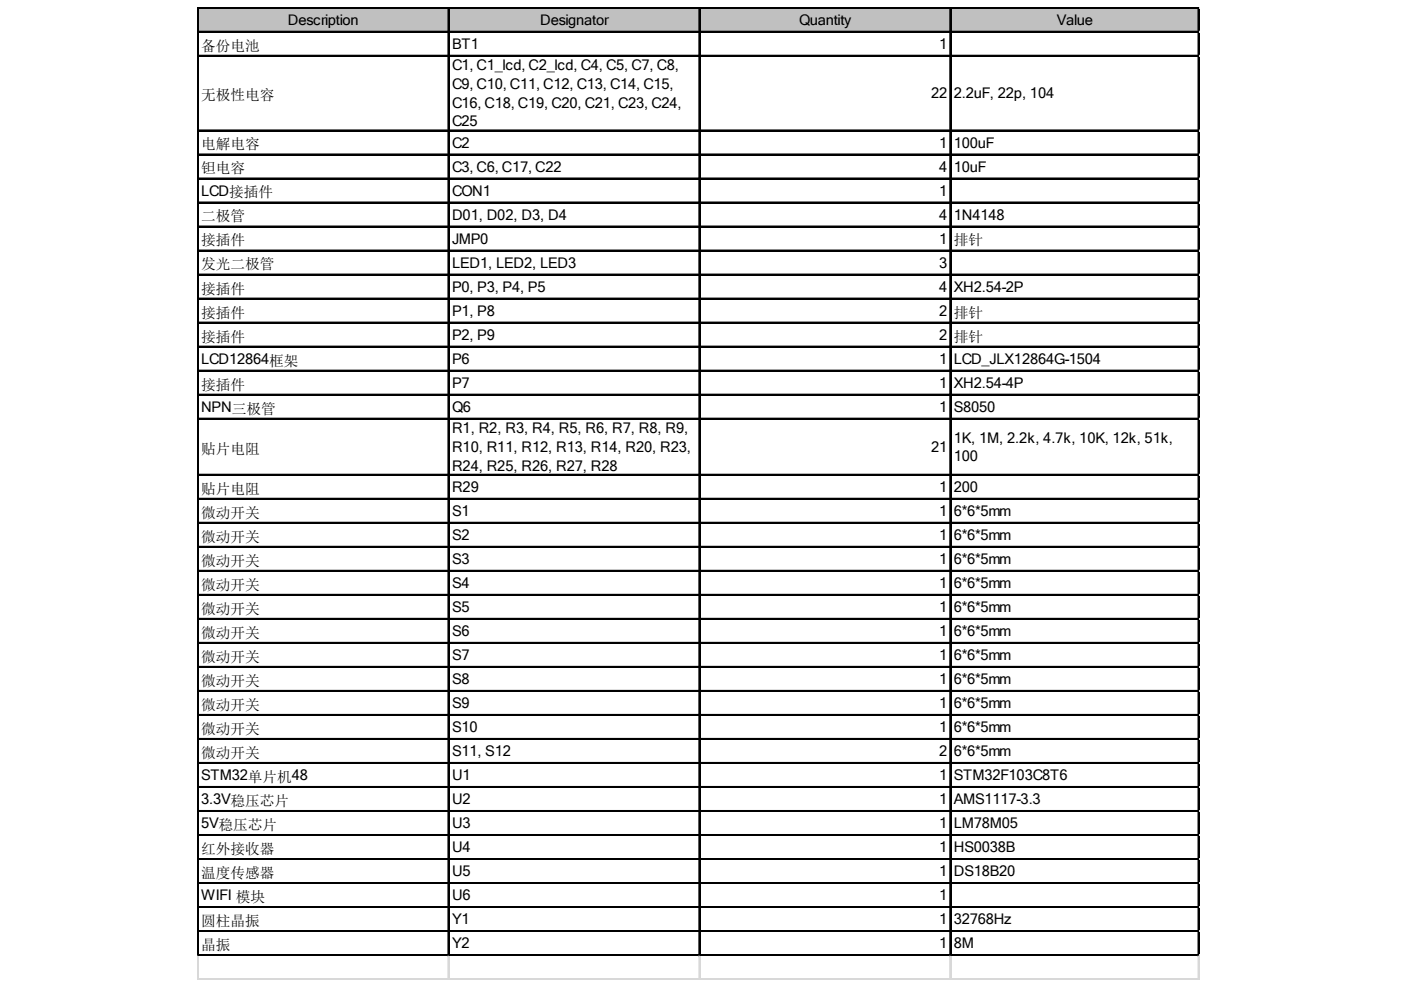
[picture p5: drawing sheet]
<svg xmlns="http://www.w3.org/2000/svg" width="297mm" height="210mm" viewBox="0 0 297 210" stroke-linecap="round" stroke-linejoin="round" font-family="sans-serif">
<defs><g id="words">
<g font-size="3.1">
<text x="61" y="5.3">Description</text>
<text x="114.5" y="5.3">Designator</text>
<text x="169.4" y="5.3">Quantity</text>
<text x="224" y="5.3">Value</text>
<text x="42.7" y="10.7">备份电池</text>
<text x="95.9" y="10.4">BT1</text>
<text x="199.1" y="10.4">1</text>
<text x="95.9" y="14.9">C1, C1_lcd, C2_lcd, C4, C5, C7, C8,</text>
<text x="42.7" y="21.2">无极性电容</text>
<text x="95.9" y="18.9">C9, C10, C11, C12, C13, C14, C15,</text>
<text x="95.9" y="22.8">C16, C18, C19, C20, C21, C23, C24,</text>
<text x="197.4" y="20.8">22</text>
<text x="202.3" y="20.8">2.2uF, 22p, 104</text>
<text x="95.9" y="26.8">C25</text>
<text x="42.7" y="31.7">电解电容</text>
<text x="95.9" y="31.3">C2</text>
<text x="199.1" y="31.3">1</text>
<text x="202.3" y="31.3">100uF</text>
<text x="42.7" y="36.8">钽电容</text>
<text x="42.7" y="41.5">LCD接插件</text>
<text x="95.9" y="36.4">C3, C6, C17, C22</text>
<text x="95.9" y="41.5">CON1</text>
<text x="199.1" y="36.4">4</text>
<text x="199.1" y="41.5">1</text>
<text x="202.3" y="36.4">10uF</text>
<text x="42.7" y="47">二极管</text>
<text x="95.9" y="46.6">D01, D02, D3, D4</text>
<text x="199.1" y="46.6">4</text>
<text x="202.3" y="46.6">1N4148</text>
<text x="42.7" y="52">接插件</text>
<text x="95.9" y="51.7">JMP0</text>
<text x="199.1" y="51.7">1</text>
<text x="202.3" y="52">排针</text>
<text x="42.7" y="57.1">发光二极管</text>
<text x="95.9" y="56.8">LED1, LED2, LED3</text>
<text x="199.1" y="56.8">3</text>
<text x="42.7" y="62.2">接插件</text>
<text x="95.9" y="61.9">P0, P3, P4, P5</text>
<text x="199.1" y="61.9">4</text>
<text x="202.3" y="61.9">XH2.54-2P</text>
<text x="42.7" y="67.3">接插件</text>
<text x="95.9" y="67">P1, P8</text>
<text x="199.1" y="67">2</text>
<text x="202.3" y="67.3">排针</text>
<text x="42.7" y="72.4">接插件</text>
<text x="42.7" y="77.1">LCD12864框架</text>
<text x="95.9" y="72">P2, P9</text>
<text x="95.9" y="77.1">P6</text>
<text x="199.1" y="72">2</text>
<text x="199.1" y="77.1">1</text>
<text x="202.3" y="72.4">排针</text>
<text x="202.3" y="77.1">LCD_JLX12864G-1504</text>
<text x="42.7" y="82.6">接插件</text>
<text x="95.9" y="82.2">P7</text>
<text x="199.1" y="82.2">1</text>
<text x="202.3" y="82.2">XH2.54-4P</text>
<text x="42.7" y="87.3">NPN三极管</text>
<text x="95.9" y="87.3">Q6</text>
<text x="199.1" y="87.3">1</text>
<text x="202.3" y="87.3">S8050</text>
<text x="95.9" y="91.8">R1, R2, R3, R4, R5, R6, R7, R8, R9,</text>
<text x="95.9" y="95.8">R10, R11, R12, R13, R14, R20, R23,</text>
<text x="197.4" y="95.8">21</text>
<text x="202.3" y="93.8">1K, 1M, 2.2k, 4.7k, 10K, 12k, 51k,</text>
<text x="42.7" y="96.2">贴片电阻</text>
<text x="95.9" y="99.8">R24, R25, R26, R27, R28</text>
<text x="202.3" y="97.8">100</text>
<text x="42.7" y="104.7">贴片电阻</text>
<text x="95.9" y="104.3">R29</text>
<text x="199.1" y="104.3">1</text>
<text x="202.3" y="104.3">200</text>
<text x="42.7" y="109.8">微动开关</text>
<text x="95.9" y="109.4">S1</text>
<text x="199.1" y="109.4">1</text>
<text x="202.3" y="109.4">6*6*5mm</text>
<text x="42.7" y="114.9">微动开关</text>
<text x="42.7" y="119.9">微动开关</text>
<text x="95.9" y="114.5">S2</text>
<text x="95.9" y="119.6">S3</text>
<text x="199.1" y="114.5">1</text>
<text x="199.1" y="119.6">1</text>
<text x="202.3" y="114.5">6*6*5mm</text>
<text x="202.3" y="119.6">6*6*5mm</text>
<text x="42.7" y="125">微动开关</text>
<text x="95.9" y="124.7">S4</text>
<text x="199.1" y="124.7">1</text>
<text x="202.3" y="124.7">6*6*5mm</text>
<text x="42.7" y="130.1">微动开关</text>
<text x="95.9" y="129.8">S5</text>
<text x="199.1" y="129.8">1</text>
<text x="202.3" y="129.8">6*6*5mm</text>
<text x="42.7" y="135.2">微动开关</text>
<text x="95.9" y="134.9">S6</text>
<text x="199.1" y="134.9">1</text>
<text x="202.3" y="134.9">6*6*5mm</text>
<text x="42.7" y="140.3">微动开关</text>
<text x="95.9" y="139.9">S7</text>
<text x="199.1" y="139.9">1</text>
<text x="202.3" y="139.9">6*6*5mm</text>
<text x="42.7" y="145.4">微动开关</text>
<text x="95.9" y="145">S8</text>
<text x="199.1" y="145">1</text>
<text x="202.3" y="145">6*6*5mm</text>
<text x="42.7" y="150.5">微动开关</text>
<text x="42.7" y="155.6">微动开关</text>
<text x="95.9" y="150.1">S9</text>
<text x="95.9" y="155.2">S10</text>
<text x="199.1" y="150.1">1</text>
<text x="199.1" y="155.2">1</text>
<text x="202.3" y="150.1">6*6*5mm</text>
<text x="202.3" y="155.2">6*6*5mm</text>
<text x="42.7" y="160.7">微动开关</text>
<text x="95.9" y="160.3">S11, S12</text>
<text x="199.1" y="160.3">2</text>
<text x="202.3" y="160.3">6*6*5mm</text>
<text x="42.7" y="165.4">STM32单片机48</text>
<text x="95.9" y="165.4">U1</text>
<text x="199.1" y="165.4">1</text>
<text x="202.3" y="165.4">STM32F103C8T6</text>
<text x="42.7" y="170.5">3.3V稳压芯片</text>
<text x="95.9" y="170.5">U2</text>
<text x="199.1" y="170.5">1</text>
<text x="202.3" y="170.5">AMS1117-3.3</text>
<text x="42.7" y="175.6">5V稳压芯片</text>
<text x="95.9" y="175.6">U3</text>
<text x="199.1" y="175.6">1</text>
<text x="202.3" y="175.6">LM78M05</text>
<text x="42.7" y="181.1">红外接收器</text>
<text x="95.9" y="180.7">U4</text>
<text x="95.9" y="185.8">U5</text>
<text x="199.1" y="180.7">1</text>
<text x="199.1" y="185.8">1</text>
<text x="202.3" y="180.7">HS0038B</text>
<text x="202.3" y="185.8">DS18B20</text>
<text x="42.7" y="186.1">温度传感器</text>
<text x="42.7" y="190.9">WIFI 模块</text>
<text x="95.9" y="190.9">U6</text>
<text x="199.1" y="190.9">1</text>
<text x="42.7" y="196.3">圆柱晶振</text>
<text x="95.9" y="196">Y1</text>
<text x="199.1" y="196">1</text>
<text x="202.3" y="196">32768Hz</text>
<text x="42.7" y="201.4">晶振</text>
<text x="95.9" y="201.1">Y2</text>
<text x="199.1" y="201.1">1</text>
<text x="202.3" y="201.1">8M</text>
</g>
</g></defs>
<path d="M42 1.8h212.3v5.1h-212.3z" fill="#c0c0c0"/>
<g fill="none" stroke="#000" stroke-width=".28">
<path d="M41.8 1.6v201.1M41.9 1.6v201.1M42.1 1.6h212.2M42.1 1.7h212.2M42.1 6.7h212.2M42.1 6.8h212.2M42.1 11.7h212.2M42.1 11.9h212.2M95 1.8v200.9M95.1 1.8v200.9M148.2 1.8v200.9M148.3 1.8v200.9"/>
<path d="M201.4 1.8v200.9M201.5 1.8v200.9M254 1.8v200.9M254.2 1.8v200.9M42.1 27.6h212.2M42.1 27.7h212.2M42.1 32.7h212.2M42.1 32.8h212.2M42.1 37.8h212.2M42.1 37.9h212.2M42.1 42.9h212.2M42.1 43h212.2"/>
<path d="M42.1 48h212.2M42.1 48.1h212.2M42.1 53h212.2M42.1 53.2h212.2M42.1 58.1h212.2M42.1 58.3h212.2M42.1 63.2h212.2M42.1 63.4h212.2M42.1 68.3h212.2M42.1 68.5h212.2M42.1 73.4h212.2M42.1 73.6h212.2"/>
<path d="M42.1 78.5h212.2M42.1 78.7h212.2M42.1 83.6h212.2M42.1 83.7h212.2M42.1 88.7h212.2M42.1 88.8h212.2M42.1 100.6h212.2M42.1 100.7h212.2M42.1 105.7h212.2M42.1 105.8h212.2M42.1 110.8h212.2M42.1 110.9h212.2"/>
<path d="M42.1 115.9h212.2M42.1 116h212.2M42.1 120.9h212.2M42.1 121.1h212.2M42.1 126h212.2M42.1 126.2h212.2M42.1 131.1h212.2M42.1 131.3h212.2M42.1 136.2h212.2M42.1 136.4h212.2M42.1 141.3h212.2M42.1 141.5h212.2"/>
<path d="M42.1 146.4h212.2M42.1 146.6h212.2M42.1 151.5h212.2M42.1 151.6h212.2M42.1 156.6h212.2M42.1 156.7h212.2M42.1 161.7h212.2M42.1 161.8h212.2M42.1 166.8h212.2M42.1 166.9h212.2M42.1 171.9h212.2M42.1 172h212.2"/>
<path d="M42.1 177h212.2M42.1 177.1h212.2M42.1 182.1h212.2M42.1 182.2h212.2M42.1 187.2h212.2M42.1 187.3h212.2M42.1 192.2h212.2M42.1 192.4h212.2M42.1 197.3h212.2M42.1 197.5h212.2M42.1 202.4h212.2M42.1 202.6h212.2"/>
</g>
<path d="M254.3 1.6h.1M41.8 202.7v5.1M41.9 202.7v5.1M95 202.7v5.1M95.1 202.7v5.1M148.2 202.7v5.1M148.3 202.7v5.1M201.4 202.7v5.1M201.5 202.7v5.1M254 202.7v5.1M254.2 202.7v5.1" fill="none" stroke="#d0d7e5" stroke-width=".28"/>
<path d="M254.3 1.6l.1 .2z" fill="#d0d7e5"/>
<path d="M254.3 6.7h.1" fill="none" stroke="#d0d7e5" stroke-width=".28"/>
<path d="M254.3 6.7l.1 .2z" fill="#d0d7e5"/>
<path d="M254.3 11.7h.1" fill="none" stroke="#d0d7e5" stroke-width=".28"/>
<path d="M254.3 11.7l.1 .3z" fill="#d0d7e5"/>
<path d="M254.3 27.6h.1" fill="none" stroke="#d0d7e5" stroke-width=".28"/>
<path d="M254.3 27.6l.1 .3z" fill="#d0d7e5"/>
<path d="M254.3 32.7h.1" fill="none" stroke="#d0d7e5" stroke-width=".28"/>
<path d="M254.3 32.7l.1 .3z" fill="#d0d7e5"/>
<path d="M254.3 37.8h.1" fill="none" stroke="#d0d7e5" stroke-width=".28"/>
<path d="M254.3 37.8l.1 .3z" fill="#d0d7e5"/>
<path d="M254.3 42.9h.1" fill="none" stroke="#d0d7e5" stroke-width=".28"/>
<path d="M254.3 42.9l.1 .2z" fill="#d0d7e5"/>
<path d="M254.3 48h.1" fill="none" stroke="#d0d7e5" stroke-width=".28"/>
<path d="M254.3 48l.1 .2z" fill="#d0d7e5"/>
<path d="M254.3 53h.1" fill="none" stroke="#d0d7e5" stroke-width=".28"/>
<path d="M254.3 53l.1 .3z" fill="#d0d7e5"/>
<path d="M254.3 58.1h.1" fill="none" stroke="#d0d7e5" stroke-width=".28"/>
<path d="M254.3 58.1l.1 .3z" fill="#d0d7e5"/>
<path d="M254.3 63.2h.1" fill="none" stroke="#d0d7e5" stroke-width=".28"/>
<path d="M254.3 63.2l.1 .3z" fill="#d0d7e5"/>
<path d="M254.3 68.3h.1" fill="none" stroke="#d0d7e5" stroke-width=".28"/>
<path d="M254.3 68.3l.1 .3z" fill="#d0d7e5"/>
<path d="M254.3 73.4h.1" fill="none" stroke="#d0d7e5" stroke-width=".28"/>
<path d="M254.3 73.4l.1 .3z" fill="#d0d7e5"/>
<path d="M254.3 78.5h.1" fill="none" stroke="#d0d7e5" stroke-width=".28"/>
<path d="M254.3 78.5l.1 .3z" fill="#d0d7e5"/>
<path d="M254.3 83.6h.1" fill="none" stroke="#d0d7e5" stroke-width=".28"/>
<path d="M254.3 83.6l.1 .3z" fill="#d0d7e5"/>
<path d="M254.3 88.7h.1" fill="none" stroke="#d0d7e5" stroke-width=".28"/>
<path d="M254.3 88.7l.1 .3z" fill="#d0d7e5"/>
<path d="M254.3 100.6h.1" fill="none" stroke="#d0d7e5" stroke-width=".28"/>
<path d="M254.3 100.6l.1 .3z" fill="#d0d7e5"/>
<path d="M254.3 105.7h.1" fill="none" stroke="#d0d7e5" stroke-width=".28"/>
<path d="M254.3 105.7l.1 .3z" fill="#d0d7e5"/>
<path d="M254.3 110.8h.1" fill="none" stroke="#d0d7e5" stroke-width=".28"/>
<path d="M254.3 110.8l.1 .2z" fill="#d0d7e5"/>
<path d="M254.3 115.9h.1" fill="none" stroke="#d0d7e5" stroke-width=".28"/>
<path d="M254.3 115.9l.1 .2z" fill="#d0d7e5"/>
<path d="M254.3 120.9h.1" fill="none" stroke="#d0d7e5" stroke-width=".28"/>
<path d="M254.3 120.9l.1 .3z" fill="#d0d7e5"/>
<path d="M254.3 126h.1" fill="none" stroke="#d0d7e5" stroke-width=".28"/>
<path d="M254.3 126l.1 .3z" fill="#d0d7e5"/>
<path d="M254.3 131.1h.1" fill="none" stroke="#d0d7e5" stroke-width=".28"/>
<path d="M254.3 131.1l.1 .3z" fill="#d0d7e5"/>
<path d="M254.3 136.2h.1" fill="none" stroke="#d0d7e5" stroke-width=".28"/>
<path d="M254.3 136.2l.1 .3z" fill="#d0d7e5"/>
<path d="M254.3 141.3h.1" fill="none" stroke="#d0d7e5" stroke-width=".28"/>
<path d="M254.3 141.3l.1 .3z" fill="#d0d7e5"/>
<path d="M254.3 146.4h.1" fill="none" stroke="#d0d7e5" stroke-width=".28"/>
<path d="M254.3 146.4l.1 .3z" fill="#d0d7e5"/>
<path d="M254.3 151.5h.1" fill="none" stroke="#d0d7e5" stroke-width=".28"/>
<path d="M254.3 151.5l.1 .3z" fill="#d0d7e5"/>
<path d="M254.3 156.6h.1" fill="none" stroke="#d0d7e5" stroke-width=".28"/>
<path d="M254.3 156.6l.1 .3z" fill="#d0d7e5"/>
<path d="M254.3 161.7h.1" fill="none" stroke="#d0d7e5" stroke-width=".28"/>
<path d="M254.3 161.7l.1 .3z" fill="#d0d7e5"/>
<path d="M254.3 166.8h.1" fill="none" stroke="#d0d7e5" stroke-width=".28"/>
<path d="M254.3 166.8l.1 .3z" fill="#d0d7e5"/>
<path d="M254.3 171.9h.1" fill="none" stroke="#d0d7e5" stroke-width=".28"/>
<path d="M254.3 171.9l.1 .3z" fill="#d0d7e5"/>
<path d="M254.3 177h.1" fill="none" stroke="#d0d7e5" stroke-width=".28"/>
<path d="M254.3 177l.1 .2z" fill="#d0d7e5"/>
<path d="M254.3 182.1h.1" fill="none" stroke="#d0d7e5" stroke-width=".28"/>
<path d="M254.3 182.1l.1 .2z" fill="#d0d7e5"/>
<path d="M254.3 187.2h.1" fill="none" stroke="#d0d7e5" stroke-width=".28"/>
<path d="M254.3 187.2l.1 .2z" fill="#d0d7e5"/>
<path d="M254.3 192.2h.1" fill="none" stroke="#d0d7e5" stroke-width=".28"/>
<path d="M254.3 192.2l.1 .3z" fill="#d0d7e5"/>
<path d="M254.3 197.3h.1" fill="none" stroke="#d0d7e5" stroke-width=".28"/>
<path d="M254.3 197.3l.1 .3z" fill="#d0d7e5"/>
<path d="M254.3 202.4h.1" fill="none" stroke="#d0d7e5" stroke-width=".28"/>
<path d="M254.3 202.4l.1 .3z" fill="#d0d7e5"/>
<path d="M41.8 207.5h212.6" fill="none" stroke="#d0d7e5" stroke-width=".28"/>
<path d="M41.8 207.6h212.6" fill="none" stroke="#d0d7e5" stroke-width=".25"/>
<use href="#words"/>
</svg>
